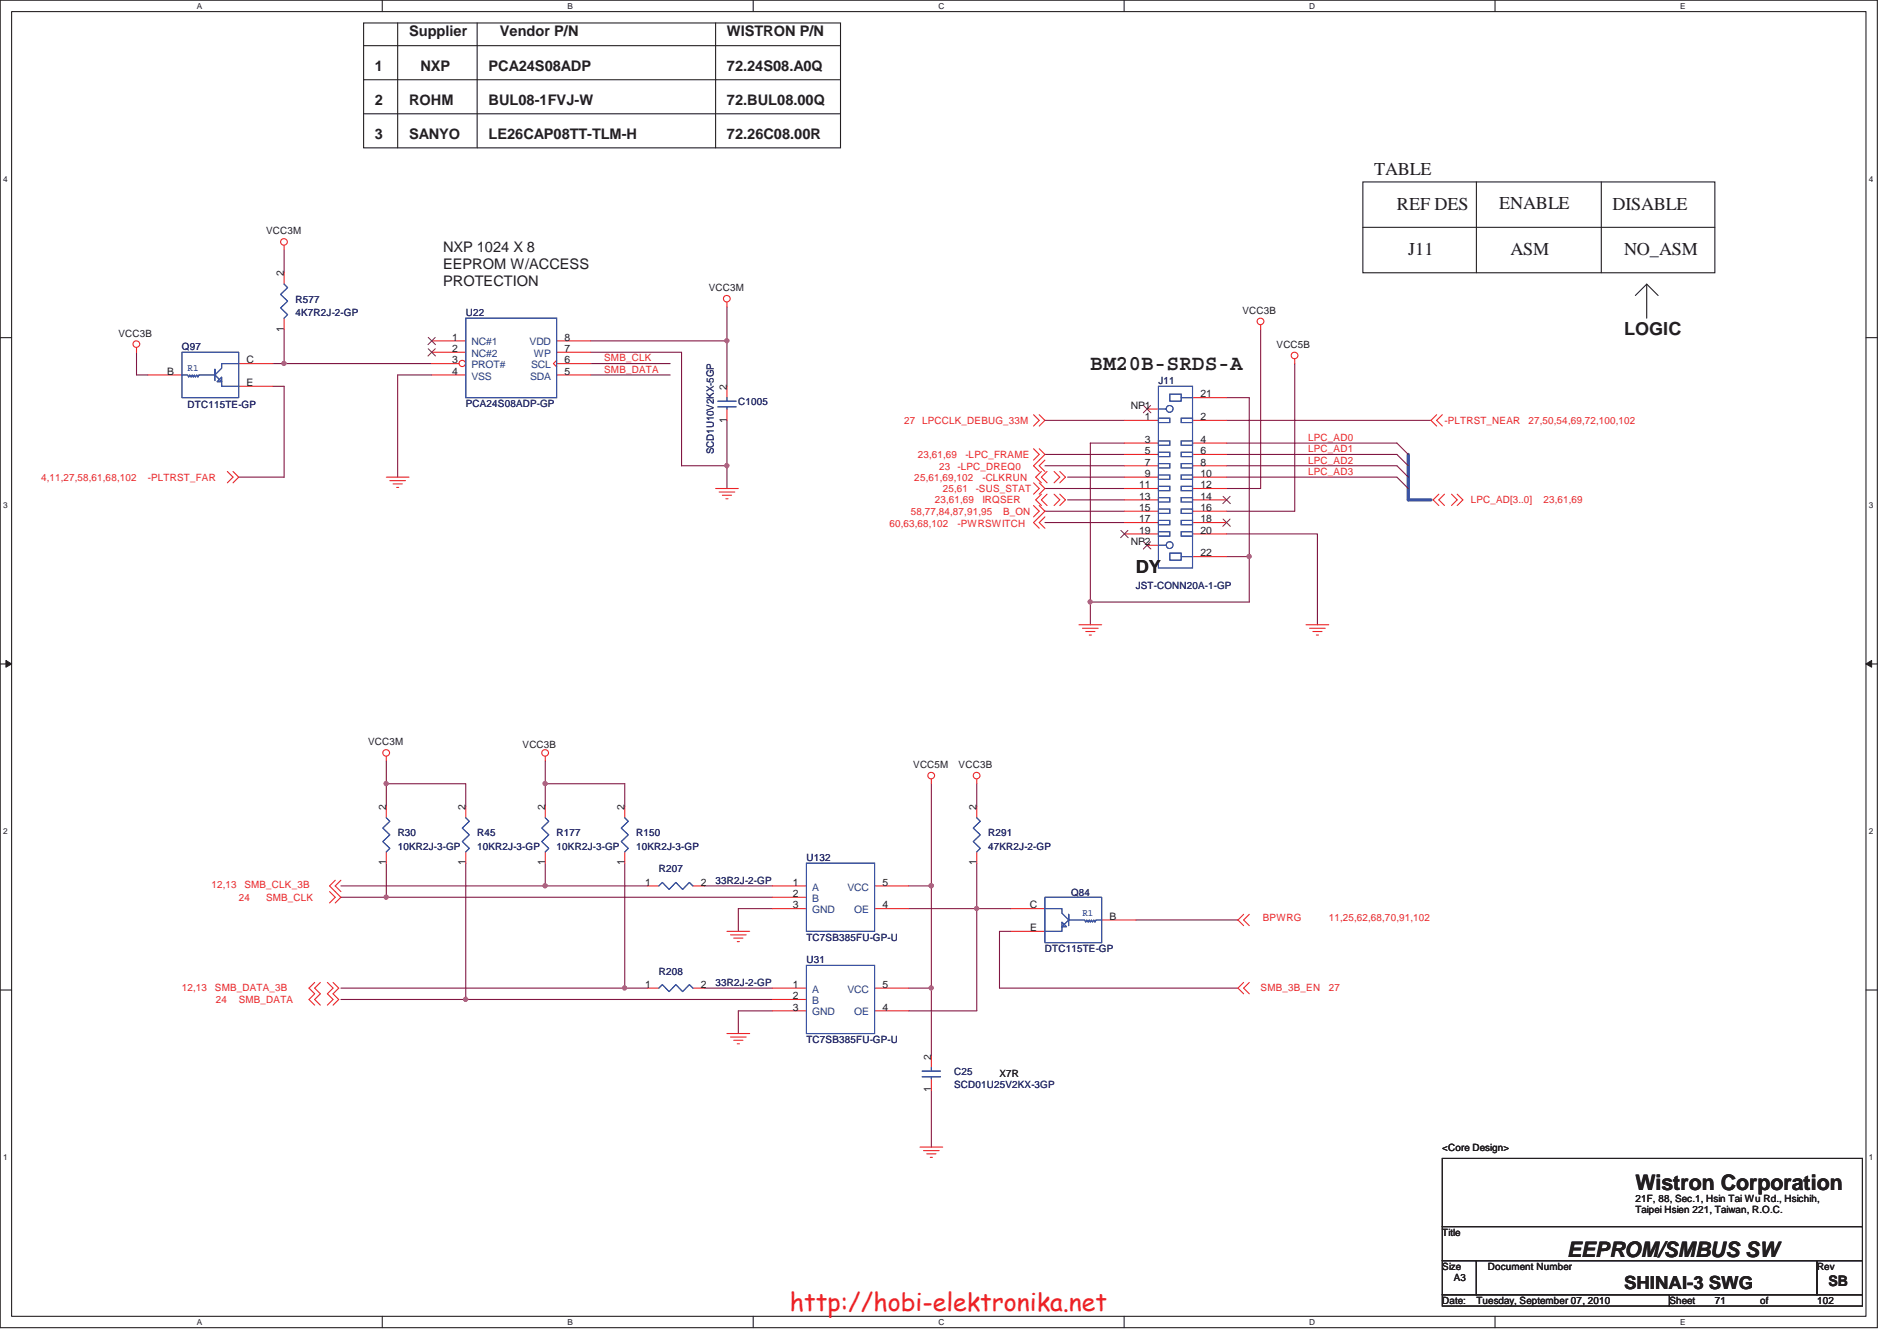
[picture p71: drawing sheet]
<svg xmlns="http://www.w3.org/2000/svg" width="297mm" height="210mm" viewBox="0 0 297 210" stroke-linecap="round" stroke-linejoin="round" font-family="sans-serif">
<defs><g id="words">
<text font-size="3.9" fill="#ed2024" x="123.7" y="205.2">http://hobi-elektronika.net</text>
<g font-size="3.3" fill="#231f20">
<text x="170.7" y="57.9">BM20B-SRDS-A</text>
<text x="256.1" y="186.3">Wistron Corporation</text>
<text x="245.4" y="196.9">EEPROM/SMBUS SW</text>
</g>
<g font-size="2.8" fill="#231f20">
<text x="215.2" y="27.5">TABLE</text>
<text x="218.7" y="32.8">REF DES</text>
<text x="234.7" y="32.8">ENABLE</text>
<text x="252.5" y="32.8">DISABLE</text>
<text x="220.5" y="39.9">J11</text>
<text x="236.5" y="39.9">ASM</text>
<text x="254.3" y="39.9">NO_ASM</text>
<text x="254.3" y="52.4">LOGIC</text>
<text x="177.8" y="89.8">DY</text>
<text x="254.3" y="201.8">SHINAI-3 SWG</text>
</g>
<g font-size="2.3" fill="#231f20">
<text x="64" y="5.7">Supplier</text>
<text x="78.3" y="5.7">Vendor P/N</text>
<text x="113.8" y="5.7">WISTRON P/N</text>
<text x="58.7" y="11">1</text>
<text x="65.8" y="11">NXP</text>
<text x="76.5" y="11">PCA24S08ADP</text>
<text x="113.8" y="11">72.24S08.A0Q</text>
<text x="58.7" y="16.4">2</text>
<text x="64" y="16.4">ROHM</text>
<text x="76.5" y="16.4">BUL08-1FVJ-W</text>
<text x="113.8" y="16.4">72.BUL08.00Q</text>
<text x="58.7" y="21.7">3</text>
<text x="64" y="21.7">SANYO</text>
<text x="76.5" y="21.7">LE26CAP08TT-TLM-H</text>
<text x="113.8" y="21.7">72.26C08.00R</text>
<text x="69.4" y="39.5">NXP 1024 X 8</text>
<text x="69.4" y="42.1">EEPROM W/ACCESS</text>
<text x="69.4" y="44.8">PROTECTION</text>
<text x="286.3" y="201.3">SB</text>
</g>
<g font-size="1.6" fill="#231f20">
<text x="41.7" y="36.7">VCC3M</text>
<text x="44.4" y="43.3" transform="rotate(-90 44.4 43.3)">2</text>
<text x="111" y="45.6">VCC3M</text>
<text x="18.5" y="52.7">VCC3B</text>
<text x="44.4" y="51.9" transform="rotate(-90 44.4 51.9)">1</text>
<text x="70.8" y="53.3">1</text>
<text x="88.4" y="53.3">8</text>
<text x="194.6" y="49.1">VCC3B</text>
<text x="26.2" y="58.7">B</text>
<text x="38.6" y="56.9">C</text>
<text x="70.8" y="55.1">2</text>
<text x="70.8" y="56.9">3</text>
<text x="70.8" y="58.7">4</text>
<text x="88.4" y="55.1">7</text>
<text x="88.4" y="58.7">5</text>
<text x="88.4" y="56.9">6</text>
<text x="199.9" y="54.5">VCC5B</text>
<text x="38.6" y="60.4">E</text>
<text x="113.8" y="61" transform="rotate(-90 113.8 61)">2</text>
<text x="177.1" y="64">NP1</text>
<text x="179.3" y="65.8">1</text>
<text x="188" y="65.8">2</text>
<text x="188" y="62.2">21</text>
<text x="113.8" y="66.2" transform="rotate(-90 113.8 66.2)">1</text>
<text x="179.3" y="69.3">3</text>
<text x="179.3" y="71.1">5</text>
<text x="188" y="69.3">4</text>
<text x="188" y="71.1">6</text>
<text x="178.4" y="76.5">11</text>
<text x="179.3" y="72.9">7</text>
<text x="179.3" y="74.7">9</text>
<text x="188" y="72.9">8</text>
<text x="188" y="74.7">10</text>
<text x="188" y="76.5">12</text>
<text x="178.4" y="78.2">13</text>
<text x="178.4" y="80">15</text>
<text x="178.4" y="81.8">17</text>
<text x="178.4" y="83.6">19</text>
<text x="188" y="78.2">14</text>
<text x="188" y="80">16</text>
<text x="188" y="81.8">18</text>
<text x="188" y="83.6">20</text>
<text x="177.1" y="85.3">NP2</text>
<text x="188" y="87.1">22</text>
<text x="57.7" y="116.7">VCC3M</text>
<text x="81.8" y="117">VCC3B</text>
<text x="143" y="120.3">VCC5M</text>
<text x="150.1" y="120.3">VCC3B</text>
<text x="60.4" y="126.8" transform="rotate(-90 60.4 126.8)">2</text>
<text x="72.9" y="126.8" transform="rotate(-90 72.9 126.8)">2</text>
<text x="85.3" y="126.8" transform="rotate(-90 85.3 126.8)">2</text>
<text x="97.8" y="126.8" transform="rotate(-90 97.8 126.8)">2</text>
<text x="152.9" y="126.8" transform="rotate(-90 152.9 126.8)">2</text>
<text x="60.4" y="135.5" transform="rotate(-90 60.4 135.5)">1</text>
<text x="72.9" y="135.5" transform="rotate(-90 72.9 135.5)">1</text>
<text x="85.3" y="135.5" transform="rotate(-90 85.3 135.5)">1</text>
<text x="97.8" y="135.5" transform="rotate(-90 97.8 135.5)">1</text>
<text x="152.9" y="135.5" transform="rotate(-90 152.9 135.5)">1</text>
<text x="101" y="138.7">1</text>
<text x="109.7" y="138.7">2</text>
<text x="124.2" y="138.7">1</text>
<text x="124.2" y="140.5">2</text>
<text x="124.2" y="142.2">3</text>
<text x="138.2" y="142.2">4</text>
<text x="138.2" y="138.7">5</text>
<text x="161.2" y="142.2">C</text>
<text x="161.3" y="145.8">E</text>
<text x="173.7" y="144">B</text>
<text x="101" y="154.7">1</text>
<text x="109.7" y="154.7">2</text>
<text x="124.2" y="154.7">1</text>
<text x="138.2" y="154.7">5</text>
<text x="124.2" y="156.5">2</text>
<text x="124.2" y="158.2">3</text>
<text x="138.2" y="158.2">4</text>
<text x="145.8" y="165.9" transform="rotate(-90 145.8 165.9)">2</text>
<text x="145.8" y="171.1" transform="rotate(-90 145.8 171.1)">1</text>
<text x="156.5" y="168.6">X7R</text>
<text x="225.8" y="180.2">&lt;Core Design&gt;</text>
<text x="256.1" y="188.2">21F, 88, Sec.1, Hsin Tai Wu Rd., Hsichih,</text>
<text x="256.1" y="190">Taipei Hsien 221, Taiwan, R.O.C.</text>
<text x="225.8" y="193.5">Title</text>
<text x="225.8" y="198.8">Size</text>
<text x="227.6" y="200.6">A3</text>
<text x="233" y="198.8">Document Number</text>
<text x="284.5" y="198.8">Rev</text>
<text x="225.8" y="204.2">Date:</text>
<text x="231.2" y="204.2">Tuesday, September 07, 2010</text>
<text x="261.4" y="204.2">Sheet</text>
<text x="268.5" y="204.2">71</text>
<text x="275.6" y="204.2">of</text>
<text x="284.5" y="204.2">102</text>
</g>
<g font-size="1.6" fill="#2d2d72">
<text x="46.3" y="47.4">R577</text>
<text x="46.3" y="49.5">4K7R2J-2-GP</text>
<text x="72.9" y="49.5">U22</text>
<text x="28.5" y="54.8">Q97</text>
<text x="29.4" y="63.9">DTC115TE-GP</text>
<text x="72.9" y="63.7">PCA24S08ADP-GP</text>
<text x="115.6" y="63.4">C1005</text>
<text x="181.4" y="60.2">J11</text>
<text x="111.8" y="71.2" transform="rotate(-90 111.8 71.2)">SCD1U10V2KX-5GP</text>
<text x="177.8" y="92.2">JST-CONN20A-1-GP</text>
<text x="62.3" y="130.9">R30</text>
<text x="74.7" y="130.9">R45</text>
<text x="87.2" y="130.9">R177</text>
<text x="99.6" y="130.9">R150</text>
<text x="154.7" y="130.9">R291</text>
<text x="62.3" y="133">10KR2J-3-GP</text>
<text x="74.7" y="133">10KR2J-3-GP</text>
<text x="87.2" y="133">10KR2J-3-GP</text>
<text x="99.6" y="133">10KR2J-3-GP</text>
<text x="103.2" y="136.6">R207</text>
<text x="126.3" y="134.8">U132</text>
<text x="154.7" y="133">47KR2J-2-GP</text>
<text x="112.1" y="138.4">33R2J-2-GP</text>
<text x="167.7" y="140.3">Q84</text>
<text x="126.3" y="147.3">TC7SB385FU-GP-U</text>
<text x="163.6" y="149.1">DTC115TE-GP</text>
<text x="103.2" y="152.6">R208</text>
<text x="112.1" y="154.4">33R2J-2-GP</text>
<text x="126.3" y="150.8">U31</text>
<text x="126.3" y="163.3">TC7SB385FU-GP-U</text>
<text x="149.4" y="168.3">C25</text>
<text x="149.4" y="170.4">SCD01U25V2KX-3GP</text>
</g>
<g font-size="1.6" fill="#3a53a4">
<text x="29.4" y="58.2">R1</text>
<text x="169.5" y="143.5">R1</text>
</g>
<g font-size="1.6" fill="#1d437e">
<text x="73.8" y="54.1">NC#1</text>
<text x="73.8" y="55.9">NC#2</text>
<text x="73.8" y="57.7">PROT#</text>
<text x="73.8" y="59.4">VSS</text>
<text x="82.9" y="54.1">VDD</text>
<text x="83" y="59.4">SDA</text>
<text x="83.2" y="57.7">SCL</text>
<text x="83.6" y="55.9">WP</text>
<text x="127.2" y="139.4">A</text>
<text x="127.2" y="141.2">B</text>
<text x="127.2" y="143">GND</text>
<text x="132.7" y="139.4">VCC</text>
<text x="133.7" y="143">OE</text>
<text x="127.2" y="155.4">A</text>
<text x="132.7" y="155.4">VCC</text>
<text x="127.2" y="157.2">B</text>
<text x="127.2" y="159">GND</text>
<text x="133.7" y="159">OE</text>
</g>
<g font-size="1.6" fill="#ec2426">
<text x="94.6" y="56.6">SMB_CLK</text>
<text x="94.6" y="58.4">SMB_DATA</text>
<text x="141.6" y="66.4">27 LPCCLK_DEBUG_33M</text>
<text x="143.7" y="71.7">23,61,69</text>
<text x="151.2" y="71.7">-LPC_FRAME</text>
<text x="204.8" y="69">LPC_AD0</text>
<text x="204.8" y="70.8">LPC_AD1</text>
<text x="226.2" y="66.4">-PLTRST_NEAR</text>
<text x="239.3" y="66.4">27,50,54,69,72,100,102</text>
<text x="6.4" y="75.3">4,11,27,58,61,68,102</text>
<text x="23.2" y="75.3">-PLTRST_FAR</text>
<text x="143.2" y="75.3">25,61,69,102</text>
<text x="147.1" y="73.7">23</text>
<text x="147.6" y="77">25,61</text>
<text x="149.9" y="73.7">-LPC_DREQ0</text>
<text x="152.8" y="77">-SUS_STAT</text>
<text x="153.8" y="75.3">-CLKRUN</text>
<text x="204.8" y="72.6">LPC_AD2</text>
<text x="204.8" y="74.4">LPC_AD3</text>
<text x="139.3" y="82.5">60,63,68,102</text>
<text x="142.6" y="80.6">58,77,84,87,91,95</text>
<text x="146.4" y="78.8">23,61,69</text>
<text x="149.9" y="82.5">-PWRSWITCH</text>
<text x="153.8" y="78.8">IRQSER</text>
<text x="157.1" y="80.6">B_ON</text>
<text x="230.3" y="78.8">LPC_AD[3..0]</text>
<text x="241.7" y="78.8">23,61,69</text>
<text x="33.1" y="139.1">12,13</text>
<text x="37.4" y="141.1">24</text>
<text x="38.3" y="139.1">SMB_CLK_3B</text>
<text x="41.7" y="141.1">SMB_CLK</text>
<text x="197.7" y="144.3">BPWRG</text>
<text x="208.1" y="144.3">11,25,62,68,70,91,102</text>
<text x="28.5" y="155.1">12,13</text>
<text x="33.7" y="155.1">SMB_DATA_3B</text>
<text x="197.4" y="155.1">SMB_3B_EN</text>
<text x="208.1" y="155.1">27</text>
<text x="33.8" y="157.1">24</text>
<text x="37.4" y="157.1">SMB_DATA</text>
</g>
<g font-size="1.3" fill="#231f20">
<text x="30.8" y="1.4">A</text>
<text x="88.9" y="1.4">B</text>
<text x="146.9" y="1.4">C</text>
<text x="205" y="1.4">D</text>
<text x="263.1" y="1.4">E</text>
<text x=".5" y="28.5">4</text>
<text x="292.6" y="28.5">4</text>
<text x=".5" y="79.5">3</text>
<text x="292.6" y="79.5">3</text>
<text x=".5" y="130.6">2</text>
<text x="292.6" y="130.6">2</text>
<text x=".5" y="181.7">1</text>
<text x="292.6" y="181.7">1</text>
<text x="30.8" y="207.4">A</text>
<text x="88.9" y="207.4">B</text>
<text x="146.9" y="207.4">C</text>
<text x="205" y="207.4">D</text>
<text x="263.1" y="207.4">E</text>
</g>
</g></defs>
<path d="M0 0h294v207.9h-294zM1.8 1.8h290.4v204.3h-290.4z" fill="none" stroke="#231f20" stroke-width=".17"/>
<g fill="#fff">
<path d="M30.8 .2h.8v1.4h-.8z"/>
<path d="M30.8 206.3h.8v1.4h-.8z"/>
</g>
<path d="M59.9 0v1.8M59.9 206.1v1.8" fill="none" stroke="#231f20" stroke-width=".17"/>
<g fill="#fff">
<path d="M88.9 .2h.8v1.4h-.8z"/>
<path d="M88.9 206.3h.8v1.4h-.8z"/>
</g>
<path d="M117.9 0v1.8M117.9 206.1v1.8" fill="none" stroke="#231f20" stroke-width=".17"/>
<g fill="#fff">
<path d="M146.9 .2h.9v1.4h-.9z"/>
<path d="M146.9 206.3h.9v1.4h-.9z"/>
</g>
<path d="M176 0v1.8M176 206.1v1.8" fill="none" stroke="#231f20" stroke-width=".17"/>
<g fill="#fff">
<path d="M205 .2h.9v1.4h-.9z"/>
<path d="M205 206.3h.9v1.4h-.9z"/>
</g>
<path d="M234.1 0v1.8M234.1 206.1v1.8" fill="none" stroke="#231f20" stroke-width=".17"/>
<g fill="#fff">
<path d="M263.1 .2h.8v1.4h-.8z"/>
<path d="M263.1 206.3h.8v1.4h-.8z"/>
<path d="M.5 27.3h.7v1.4h-.7z"/>
<path d="M292.6 27.3h.7v1.4h-.7z"/>
<path d="M.5 78.4h.7v1.4h-.7z"/>
<path d="M292.6 78.4h.7v1.4h-.7z"/>
</g>
<path d="M0 52.9h1.8M292.2 52.9h1.8" fill="none" stroke="#231f20" stroke-width=".17"/>
<g fill="#fff">
<path d="M.5 129.5h.7v1.4h-.7z"/>
<path d="M292.6 129.5h.7v1.4h-.7z"/>
</g>
<path d="M0 104h1.8M292.2 104h1.8" fill="none" stroke="#231f20" stroke-width=".17"/>
<path d="M.9 103.4l.9 .6-.9 .5z" fill="#231f20"/>
<path d="M.9 103.4l.9 .6-.9 .5z" fill="none" stroke="#231f20" stroke-width=".16"/>
<path d="M292.2 104l.9-.6v1.1z" fill="#231f20"/>
<path d="M292.2 104l.9-.6v1.1z" fill="none" stroke="#231f20" stroke-width=".16"/>
<g fill="#fff">
<path d="M.5 180.5h.7v1.4h-.7z"/>
<path d="M292.6 180.5h.7v1.4h-.7z"/>
</g>
<path d="M0 155h1.8M292.2 155h1.8" fill="none" stroke="#231f20" stroke-width=".17"/>
<path d="M44.5 39.2v3.5M44.5 51.6v5.3h23.1" fill="none" stroke="#7f1542" stroke-width=".17"/>
<circle cx="44.5" cy="56.9" r=".32" fill="#b8529f"/>
<circle cx="44.5" cy="56.9" r=".32" fill="none" stroke="#b8529f" stroke-width=".17"/>
<path d="M42.7 56.9h1.8M37.4 74.7h7.1M145.8 122.7v16M152.9 142.3v16h-10.6M145.8 170.7v8.9" fill="none" stroke="#7f1542" stroke-width=".17"/>
<circle cx="145.8" cy="138.7" r=".32" fill="#b8529f"/>
<circle cx="145.8" cy="138.7" r=".32" fill="none" stroke="#b8529f" stroke-width=".17"/>
<path d="M85.4 138.7h16M110.3 138.7h10.6M110.3 154.7h10.6M115.6 142.3h5.3" fill="none" stroke="#7f1542" stroke-width=".17"/>
<circle cx="85.4" cy="138.7" r=".32" fill="#b8529f"/>
<circle cx="85.4" cy="138.7" r=".32" fill="none" stroke="#b8529f" stroke-width=".17"/>
<path d="M97.8 135.2v19.5h3.6" fill="none" stroke="#7f1542" stroke-width=".17"/>
<circle cx="97.8" cy="154.7" r=".32" fill="#b8529f"/>
<circle cx="97.8" cy="154.7" r=".32" fill="none" stroke="#b8529f" stroke-width=".17"/>
<path d="M85.4 122.7h12.4M85.4 135.2v3.5" fill="none" stroke="#7f1542" stroke-width=".17"/>
<circle cx="85.4" cy="122.7" r=".32" fill="#b8529f"/>
<circle cx="85.4" cy="122.7" r=".32" fill="none" stroke="#b8529f" stroke-width=".17"/>
<path d="M53.4 138.7h32M72.9 156.5h48" fill="none" stroke="#7f1542" stroke-width=".17"/>
<circle cx="72.9" cy="156.5" r=".32" fill="#b8529f"/>
<circle cx="72.9" cy="156.5" r=".32" fill="none" stroke="#b8529f" stroke-width=".17"/>
<path d="M53.4 154.7h44.4M60.5 140.5h60.4" fill="none" stroke="#7f1542" stroke-width=".17"/>
<circle cx="60.5" cy="140.5" r=".32" fill="#b8529f"/>
<circle cx="60.5" cy="140.5" r=".32" fill="none" stroke="#b8529f" stroke-width=".17"/>
<path d="M60.5 119.2v3.5h12.4v3.6M85.4 119.2v7.1M60.5 135.2v5.3h-7.1M72.9 135.2v21.3h-19.5M97.8 122.7v3.6" fill="none" stroke="#7f1542" stroke-width=".17"/>
<circle cx="60.5" cy="122.7" r=".32" fill="#b8529f"/>
<circle cx="60.5" cy="122.7" r=".32" fill="none" stroke="#b8529f" stroke-width=".17"/>
<path d="M60.5 122.7v3.6M152.9 142.3h5.4" fill="none" stroke="#7f1542" stroke-width=".17"/>
<circle cx="152.9" cy="142.3" r=".32" fill="#b8529f"/>
<circle cx="152.9" cy="142.3" r=".32" fill="none" stroke="#b8529f" stroke-width=".17"/>
<path d="M145.8 154.7v10.7" fill="none" stroke="#7f1542" stroke-width=".17"/>
<circle cx="145.8" cy="154.7" r=".32" fill="#b8529f"/>
<circle cx="145.8" cy="154.7" r=".32" fill="none" stroke="#b8529f" stroke-width=".17"/>
<path d="M145.8 138.7v16h-3.5" fill="none" stroke="#7f1542" stroke-width=".17"/>
<circle cx="145.8" cy="138.7" r=".32" fill="#b8529f"/>
<circle cx="145.8" cy="138.7" r=".32" fill="none" stroke="#b8529f" stroke-width=".17"/>
<path d="M67.6 58.7h-5.3v16M92.5 55.2h14.2v17.7h7.1M113.8 53.4v7.1M152.9 122.7v3.6" fill="none" stroke="#7f1542" stroke-width=".17"/>
<circle cx="113.8" cy="53.4" r=".32" fill="#b8529f"/>
<circle cx="113.8" cy="53.4" r=".32" fill="none" stroke="#b8529f" stroke-width=".17"/>
<g fill="none" stroke="#7f1542" stroke-width=".17">
<path d="M21.4 55.2v3.5h1.8M92.5 56.9h12.4M92.5 58.7h12.4M113.8 48v5.4h-21.3M42.7 60.5h1.8v14.2M163.6 65.8h12.5M170.7 69.4h5.4M192.1 62.3h3.5M192.1 65.8h32M192.1 69.4h26.6M192.1 71.2h26.6M192.1 72.9h26.6"/>
<path d="M192.1 74.7h26.6M170.7 94.3v3.5M192.1 87.2h3.5v7.1M142.3 138.7h3.5M115.6 142.3v3.5M120.9 158.3h-5.3v3.5M158.3 145.8h-1.8v8.9h37.3M177.8 144.1h16"/>
</g>
<path d="M220.5 78.3h3.6" fill="none" stroke="#3a53a4" stroke-width=".51"/>
<circle cx="195.6" cy="87.1" r=".32" fill="#b8529f"/>
<circle cx="195.6" cy="87.1" r=".32" fill="none" stroke="#b8529f" stroke-width=".17"/>
<path d="M163.6 71.2h12.5M163.6 72.9h12.5M163.6 76.5h12.5M167.2 74.7h8.9M167.2 78.3h8.9M163.6 80h12.5M163.6 81.8h12.5M170.7 94.3h24.9" fill="none" stroke="#7f1542" stroke-width=".17"/>
<circle cx="170.7" cy="94.2" r=".32" fill="#b8529f"/>
<circle cx="170.7" cy="94.2" r=".32" fill="none" stroke="#b8529f" stroke-width=".17"/>
<path d="M113.8 65.8v7.1M170.7 69.4v24.9M195.6 62.3v24.9M152.9 135.2v7.1h-10.6" fill="none" stroke="#7f1542" stroke-width=".17"/>
<circle cx="113.8" cy="72.9" r=".32" fill="#b8529f"/>
<circle cx="113.8" cy="72.9" r=".32" fill="none" stroke="#b8529f" stroke-width=".17"/>
<path d="M197.4 51.6v24.9h-5.3M202.7 56.9v23.1h-10.6M113.8 72.9v3.6M218.7 69.4l1.8 1.8M218.7 71.2l1.8 1.7M218.7 72.9l1.8 1.8M218.7 74.7l1.8 1.8M192.1 83.6h14.2v14.2" fill="none" stroke="#7f1542" stroke-width=".17"/>
<path d="M220.5 71.2v7.1" fill="none" stroke="#3a53a4" stroke-width=".51"/>
<g fill="none" stroke="#ec2426" stroke-width=".17">
<path d="M44.5 38.4v.8M21.4 54.4v.8M67.6 53.4h5.3M67.6 55.2h5.3M113.8 47.3v.7M197.4 50.9v.7M202.7 56.2v.7M35.6 73.8l.9 .9-.9 .9M36.5 73.8l.9 .9-.9 .9M60.5 74.7h3.5M61 75.3h2.5M61.5 75.8h1.5"/>
<path d="M62.1 76.3h.3M112.1 76.5h3.5M112.6 77h2.5M113.1 77.6h1.5M113.7 78.1h.3M161.8 64.9l.9 .9-.9 .9M161.8 70.3l.9 .9-.9 .8M161.8 75.6l.9 .9-.9 .9M161.8 79.2l.9 .8-.9 .9M162.7 64.9l.9 .9-.9 .9M162.7 70.3l.9 .9-1.8 1.7 .9 .9M162.7 75.6l.9 .9-.9 .9"/>
<path d="M162.7 79.2l.9 .8-1.8 1.8 .9 .9M163.1 73.8l-.9 .9 .9 .9M163.1 77.4l-.9 .9 .9 .9M163.6 72l-.9 .9 .9 .9M164 73.8l-.9 .9 .9 .9M164 77.4l-.9 .9 .9 .9M165.1 73.8l.8 .9-.8 .9M165.1 77.4l.8 .9-.8 .9M165.9 73.8l.9 .9-.9 .9M165.9 77.4l.9 .9-.9 .9M225 64.9l-.9 .9 .9 .9M225.3 77.4l-.9 .9 .9 .9"/>
<path d="M225.8 64.9l-.8 .9 .8 .9M226.2 77.4l-.9 .9 .9 .9M227.3 77.4l.9 .9-.9 .9M228.2 77.4l.9 .9-.9 .9M163.6 80.9l-.9 .9 .9 .9M168.9 97.8h3.6M169.5 98.4h2.5M170 98.9h1.4M170.6 99.4h.3M204.5 97.8h3.6M205.1 98.4h2.4M205.6 98.9h1.4"/>
<path d="M206.1 99.4h.4M60.5 118.4v.8M85.4 118.4v.8M51.6 139.6l.9 .9-.9 .9M52.5 137.8l-.9 .9 1.8 1.8-.9 .9M53.4 137.8l-.9 .9 .9 .9M145.8 122v.7M152.9 122v.7M49.3 153.8l-.9 .9 .9 .9-.9 .9 .9 .9M50.2 153.8l-.9 .9 .9 .9-.9 .9 .9 .9M51.3 153.8l.9 .9-.9 .9 .9 .9-.9 .9M52.2 153.8l.8 .9-.8 .9 .8 .9-.8 .9"/>
<path d="M113.8 145.8h3.6M114.4 146.4h2.4M114.9 146.9h1.4M115.4 147.4h.4M158.3 145.8h5.3M158.3 142.3h5.3M172.5 144.1h5.3M194.7 153.8l-.9 .9 .9 .9M194.7 143.2l-.9 .9 .9 .8M195.6 153.8l-.9 .9 .9 .9M195.6 143.2l-.9 .9 .9 .8M113.8 161.8h3.6"/>
<path d="M114.4 162.4h2.4M114.9 162.9h1.4M115.4 163.4h.4M144.1 179.6h3.5M144.6 180.2h2.5M145.1 180.7h1.5M145.7 181.2h.3"/>
<circle cx="44.5" cy="37.9" r=".52"/>
<circle cx="21.4" cy="53.9" r=".52"/>
<circle cx="113.8" cy="46.8" r=".52"/>
<circle cx="197.4" cy="50.3" r=".52"/>
<circle cx="202.7" cy="55.7" r=".52"/>
<circle cx="60.5" cy="117.9" r=".52"/>
<circle cx="85.4" cy="117.9" r=".52"/>
<circle cx="145.8" cy="121.4" r=".52"/>
<circle cx="152.9" cy="121.4" r=".52"/>
</g>
<g fill="none" stroke="#231f20" stroke-width=".17">
<path d="M56.9 7.2h74.7M56.9 3.6h74.7v19.6h-74.7zM56.9 17.8h74.7M56.9 12.5h74.7M62.3 3.6v19.6M74.7 3.6v19.6M112.1 3.6v19.6M213.4 28.5h55.1v14.2h-55.1zM213.4 35.6h55.1M231.2 28.5v14.2M250.7 28.5v14.2M256.1 46.3l1.7-1.8 1.8 1.8"/>
<path d="M257.8 44.5v5.3M225.8 181.4h65.8v10.7h-65.8zM225.8 192.1h65.8v5.3h-65.8zM225.8 197.4h5.4v5.3h-5.4zM231.2 197.4h53.3v5.3h-53.3zM284.5 197.4h7.1v5.3h-7.1zM225.8 202.7h35.6v1.8h-35.6zM261.4 202.7h30.2v1.8h-30.2z"/>
</g>
<path d="M163.6 142.3h2.7v.7l1 1.1-1 1v.7h-2.7M163.6 140.5h8.9v7.1h-8.9zM166.3 144.4l.7 .7h-.7zM172.5 144.1h-.9l-.2 .3-.1-.3-.2 .3-.2-.3-.2 .3-.1-.3-.2 .3-.2-.3-.2 .3-.2-.3h-2.5v-.9v1.7" fill="none" stroke="#3a53a4" stroke-width=".17"/>
<path d="M67.1 52.8l1.1 1.2M67.1 54.6l1.1 1.1M68.2 52.8l-1.2 1.2M68.2 54.6l-1.2 1.1" fill="none" stroke="#7f431c" stroke-width=".16"/>
<circle cx="72.4" cy="56.9" r=".5" fill="#fff"/>
<g fill="none" stroke="#ec2426" stroke-width=".17">
<path d="M23.2 58.7h5.3M37.4 56.9h5.3M44.5 42.7v1.8M44.5 49.8v1.8M67.6 56.9h4.3M67.6 58.7h5.3M87.2 56.4l-.5 .5 .5 .5M87.2 56.9h5.3M87.2 58.7h5.3M87.2 55.2h5.3M87.2 53.4h5.3M37.4 60.5h5.3"/>
<path d="M113.8 60.5v1.8M113.8 64v1.8M176.1 65.8h5.3M176.1 69.4h5.3M176.1 71.2h5.3M176.1 72.9h5.3M176.1 74.7h5.3M176.1 76.5h5.3M176.1 78.3h5.3M179.6 64h1.8M186.7 65.8h5.4M186.7 69.4h5.4"/>
<path d="M186.7 71.2h5.4M186.7 72.9h5.4M186.7 74.7h5.4M186.7 76.5h5.4M186.7 78.3h5.4M186.7 62.3h5.4M176.1 80h5.3M176.1 81.8h5.3M176.1 83.6h5.3M179.6 85.4h1.8M186.7 80h5.4M186.7 81.8h5.4"/>
<path d="M186.7 83.6h5.4M186.7 87.2h5.4M60.5 126.3v1.8M60.5 133.4v1.8M72.9 126.3v1.8M72.9 133.4v1.8M85.4 126.3v1.8M85.4 133.4v1.8M97.8 126.3v1.8M97.8 133.4v1.8M101.4 138.7h1.8M108.5 138.7h1.8"/>
<path d="M120.9 138.7h5.4M136.9 138.7h5.4M152.9 126.3v1.8M152.9 133.4v1.8M101.4 154.7h1.8M108.5 154.7h1.8M120.9 140.5h5.4M120.9 142.3h5.4M120.9 154.7h5.4M120.9 156.5h5.4M120.9 158.3h5.4M136.9 142.3h5.4"/>
<path d="M136.9 154.7h5.4M136.9 158.3h5.4M145.8 165.4v1.8M145.8 168.9v1.8"/>
<circle cx="72.4" cy="56.9" r=".5"/>
</g>
<g fill="none" stroke="#3a53a4" stroke-width=".17">
<path d="M28.5 55.2h8.9v7.1h-8.9zM28.5 58.7h.9l.1 .4 .2-.4 .2 .4 .2-.4 .2 .4 .1-.4 .2 .4 .2-.4 .2 .4 .2-.4h2.5v-.9v1.8M34 59.8l.7-.7v.7zM37.4 56.9h-2.7v.8l-1 1 1 1.1v.7h2.7M44.5 44.5l.5 .5-1.1 1.1 1.1 1.1-1.1 1 1.1 1.1-.5 .5M72.9 49.8h14.3v12.5h-14.3zM112.4 63.7h2.9M112.4 62.8h2.9M113.8 62.3v.5M113.8 63.7v.3M181.4 60.5h5.3v28.4h-5.3zM181.4 79.7h1.8v.7h-1.8z"/>
<path d="M181.4 77.9h1.8v.7h-1.8zM181.4 76.2h1.8v.6h-1.8zM181.4 74.4h1.8v.7h-1.8zM181.4 72.6h1.8v.7h-1.8zM181.4 70.8h1.8v.7h-1.8zM181.4 69h1.8v.7h-1.8zM181.4 65.5h1.8v.7h-1.8zM181.4 64h1.2M183.2 61.7h1.8v1.1h-1.8zM185 79.7h1.7v.7h-1.7zM185 77.9h1.7v.7h-1.7zM185 76.2h1.7v.6h-1.7z"/>
<path d="M185 74.4h1.7v.7h-1.7zM185 72.6h1.7v.7h-1.7zM185 70.8h1.7v.7h-1.7zM185 69h1.7v.7h-1.7zM185 65.5h1.7v.7h-1.7zM185 62.3h1.7M181.4 83.3h1.8v.6h-1.8zM181.4 81.5h1.8v.7h-1.8zM181.4 85.4h1.2M183.2 86.6h1.8v1.1h-1.8zM185 83.3h1.7v.6h-1.7zM185 81.5h1.7v.7h-1.7z"/>
<path d="M185 87.2h1.7M60.5 128.1l.5 .5-1.1 1.1 1.1 1-1.1 1.1 1.1 1-.5 .6M72.9 128.1l.6 .5-1.1 1.1 1.1 1-1.1 1.1 1.1 1-.6 .6M85.4 128.1l.5 .5-1.1 1.1 1.1 1-1.1 1.1 1.1 1-.5 .6M97.8 128.1l.6 .5-1.1 1.1 1.1 1-1.1 1.1 1.1 1-.6 .6M103.2 138.7l.5-.5 1.1 1.1 1-1.1 1.1 1.1 1-1.1 .6 .5M126.3 135.2h10.6v10.6h-10.6zM152.9 128.1l.6 .5-1.1 1.1 1.1 1-1.1 1.1 1.1 1-.6 .6M103.2 154.7l.5-.5 1.1 1.1 1-1.1 1.1 1.1 1-1.1 .6 .5M126.3 151.2h10.6v10.6h-10.6zM144.4 168.6h2.9M144.4 167.7h2.9"/>
<path d="M145.8 167.2v.5M145.8 168.6v.3"/>
<circle cx="183.1" cy="64" r=".54"/>
<circle cx="183.1" cy="85.4" r=".54"/>
</g>
<path d="M179.1 63.5l1.1 1.1M180.2 63.5l-1.2 1.1M191.5 77.7l1.2 1.2M192.6 77.7l-1.1 1.2M175.5 83.1l1.2 1.1M176.6 83.1l-1.1 1.1M179.1 84.8l1.1 1.2M180.2 84.8l-1.2 1.2M191.5 81.3l1.2 1.1M192.6 81.3l-1.1 1.1" fill="none" stroke="#7f431c" stroke-width=".16"/>
<circle cx="44.5" cy="56.9" r=".32" fill="#b8529f"/>
<circle cx="44.5" cy="56.9" r=".32" fill="none" stroke="#b8529f" stroke-width=".17"/>
<circle cx="145.8" cy="138.7" r=".32" fill="#b8529f"/>
<circle cx="145.8" cy="138.7" r=".32" fill="none" stroke="#b8529f" stroke-width=".17"/>
<circle cx="85.4" cy="138.7" r=".32" fill="#b8529f"/>
<circle cx="85.4" cy="138.7" r=".32" fill="none" stroke="#b8529f" stroke-width=".17"/>
<circle cx="97.8" cy="154.7" r=".32" fill="#b8529f"/>
<circle cx="97.8" cy="154.7" r=".32" fill="none" stroke="#b8529f" stroke-width=".17"/>
<circle cx="85.4" cy="122.7" r=".32" fill="#b8529f"/>
<circle cx="85.4" cy="122.7" r=".32" fill="none" stroke="#b8529f" stroke-width=".17"/>
<circle cx="72.9" cy="156.5" r=".32" fill="#b8529f"/>
<circle cx="72.9" cy="156.5" r=".32" fill="none" stroke="#b8529f" stroke-width=".17"/>
<circle cx="60.5" cy="140.5" r=".32" fill="#b8529f"/>
<circle cx="60.5" cy="140.5" r=".32" fill="none" stroke="#b8529f" stroke-width=".17"/>
<circle cx="60.5" cy="122.7" r=".32" fill="#b8529f"/>
<circle cx="60.5" cy="122.7" r=".32" fill="none" stroke="#b8529f" stroke-width=".17"/>
<circle cx="152.9" cy="142.3" r=".32" fill="#b8529f"/>
<circle cx="152.9" cy="142.3" r=".32" fill="none" stroke="#b8529f" stroke-width=".17"/>
<circle cx="145.8" cy="154.7" r=".32" fill="#b8529f"/>
<circle cx="145.8" cy="154.7" r=".32" fill="none" stroke="#b8529f" stroke-width=".17"/>
<circle cx="145.8" cy="138.7" r=".32" fill="#b8529f"/>
<circle cx="145.8" cy="138.7" r=".32" fill="none" stroke="#b8529f" stroke-width=".17"/>
<circle cx="113.8" cy="53.4" r=".32" fill="#b8529f"/>
<circle cx="113.8" cy="53.4" r=".32" fill="none" stroke="#b8529f" stroke-width=".17"/>
<circle cx="195.6" cy="87.1" r=".32" fill="#b8529f"/>
<circle cx="195.6" cy="87.1" r=".32" fill="none" stroke="#b8529f" stroke-width=".17"/>
<circle cx="170.7" cy="94.2" r=".32" fill="#b8529f"/>
<circle cx="170.7" cy="94.2" r=".32" fill="none" stroke="#b8529f" stroke-width=".17"/>
<circle cx="113.8" cy="72.9" r=".32" fill="#b8529f"/>
<circle cx="113.8" cy="72.9" r=".32" fill="none" stroke="#b8529f" stroke-width=".17"/>
<use href="#words"/>
</svg>
